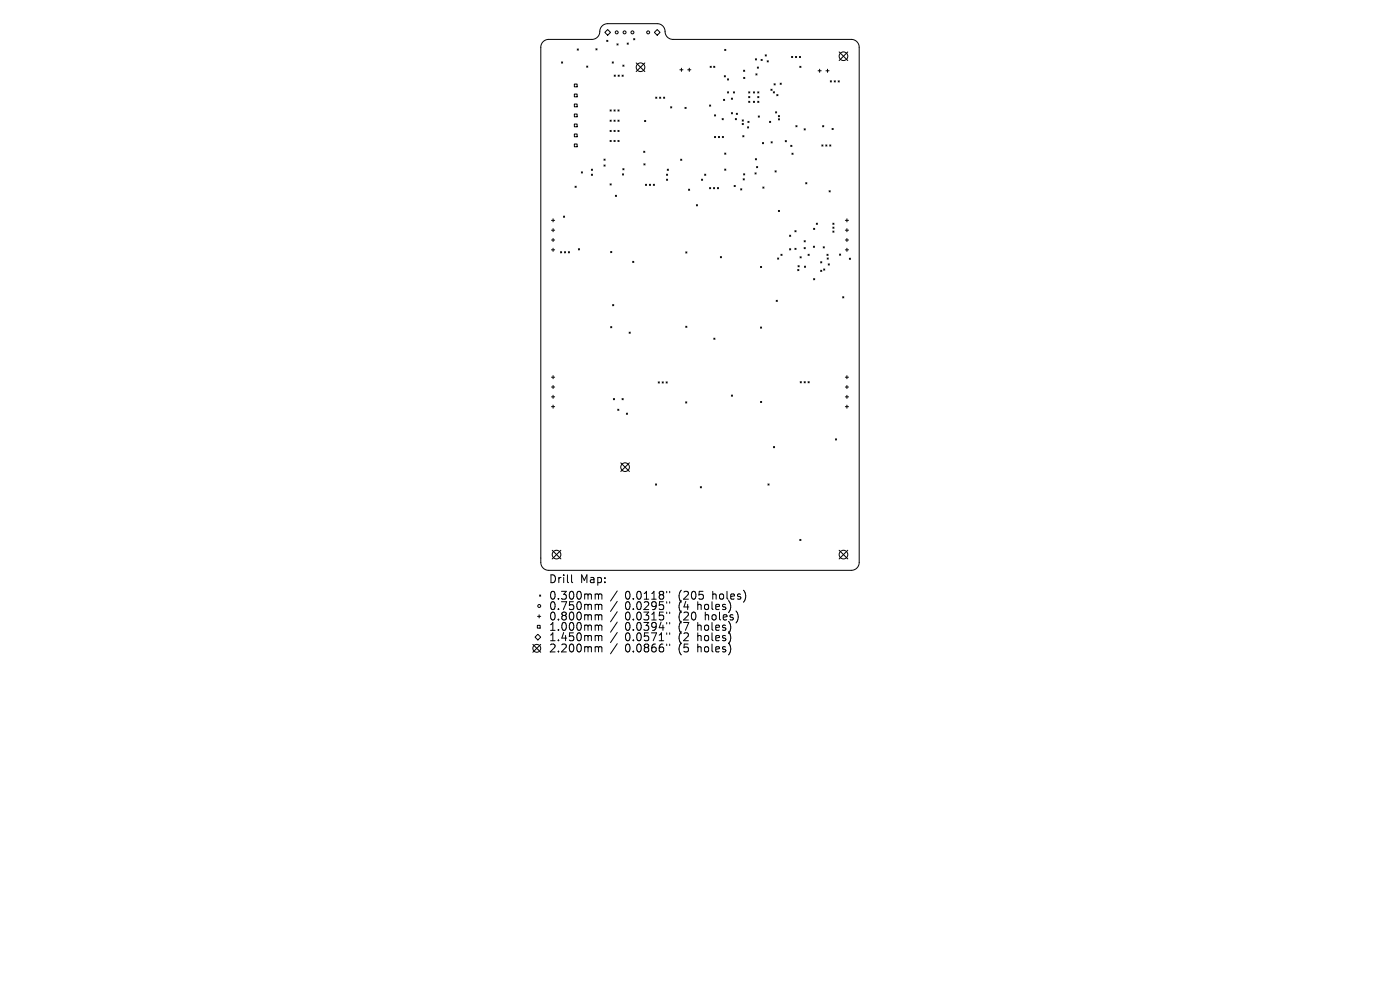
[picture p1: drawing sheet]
<svg xmlns="http://www.w3.org/2000/svg" width="297mm" height="210mm" viewBox="0 0 297 210" stroke-linecap="round" stroke-linejoin="round" font-family="sans-serif">
<defs><g id="words">
<g font-size="2.3">
<text x="116.4" y="123.9">Drill</text>
<text x="123.1" y="123.9">Map:</text>
<text x="116.4" y="127.4">0.300mm</text>
<text x="116.4" y="129.6">0.750mm</text>
<text x="116.4" y="131.8">0.800mm</text>
<text x="132.6" y="127.4">0.0118&quot;</text>
<text x="132.6" y="129.6">0.0295&quot;</text>
<text x="132.6" y="131.8">0.0315&quot;</text>
<text x="144.1" y="127.4">(205</text>
<text x="144.1" y="129.6">(4</text>
<text x="144.1" y="131.8">(20</text>
<text x="148.2" y="129.6">holes)</text>
<text x="149.8" y="131.8">holes)</text>
<text x="151.4" y="127.4">holes)</text>
<text x="116.4" y="134">1.000mm</text>
<text x="116.4" y="136.2">1.450mm</text>
<text x="132.6" y="134">0.0394&quot;</text>
<text x="132.6" y="136.2">0.0571&quot;</text>
<text x="144.1" y="134">(7</text>
<text x="144.1" y="136.2">(2</text>
<text x="148.2" y="134">holes)</text>
<text x="148.2" y="136.2">holes)</text>
<text x="116.4" y="138.6">2.200mm</text>
<text x="132.6" y="138.6">0.0866&quot;</text>
<text x="144.1" y="138.6">(5</text>
<text x="148.2" y="138.6">holes)</text>
</g>
</g></defs>
<g fill="none" stroke="#000" stroke-width=".21">
<path d="M115.2 8.8l1.1-.4h9.3a1.82 1.82 0 0 0 1.7-2.1l.5-.9 1-.4h10.6a1.82 1.82 0 0 1 1.7 2.1l.6 .9 1.1 .4h37.8a1.67 1.67 0 0 1 1.7 1.6v109.3a1.67 1.67 0 0 1-1.7 1.7h-64.2a1.67 1.67 0 0 1-1.7-1.7v-109.3l.1-.5zM119.1 13.1l.3 .3M119.4 13.1l-.3 .3M121.8 17.8h.6v.6h-.6zM121.8 20h.6v.5h-.6zM122.5 10.4l.2 .2M122.7 10.4l-.2 .2M124.5 14l.2 .3M124.7 14l-.2 .3M126.4 10.3l.3 .3M126.7 10.3l-.3 .3M128.3 6.9l.6-.6 .6 .6-.6 .6z"/>
<path d="M128.7 8.5l.3 .3M129 8.5l-.3 .3M129.9 13.1l.2 .3M130.1 13.1l-.2 .3M130.3 15.9l.2 .3M130.5 15.9l-.2 .3M130.9 9.3l.2 .3M131.1 9.3l-.2 .3M131.1 15.9l.3 .3M131.4 15.9l-.3 .3M132 15.9l.2 .3M132.1 13.8l.3 .3"/>
<path d="M132.2 15.9l-.2 .3M132.4 13.8l-.3 .3M133 9.1l.3 .3M133.3 9.1l-.3 .3M134.4 8.2l.3 .2M134.7 8.2l-.3 .2M135 13.3l1.8 1.9M136.8 13.3l-1.8 1.9M139.4 6.3l.6 .6-.6 .6-.6-.6zM144.2 14.8h.7M144.6 14.5v.6M145.9 14.8h.7"/>
<path d="M146.2 14.5v.6M150.6 14.1l.3 .2M150.9 14.1l-.3 .2M151.4 14.1l.3 .2M151.7 14.1l-.3 .2M153.7 16.1l.2 .2M153.7 10.5l.3 .2M153.9 16.1l-.2 .2M154 10.5l-.3 .2M154.3 16.7l.3 .3M154.3 19.5l.3 .2M154.6 16.7l-.3 .3"/>
<path d="M154.6 19.5l-.3 .2M155.6 19.5l.2 .2M155.8 19.5l-.2 .2M157.7 14.9l.3 .2M157.8 16.4l.2 .3M158 14.9l-.3 .2M158 16.4l-.2 .3M158.8 19.5l.3 .2M159.1 19.5l-.3 .2M159.8 19.5l.3 .2M160.1 19.5l-.3 .2M160.2 12.5l.3 .2"/>
<path d="M160.3 15.7l.3 .2M160.5 12.5l-.3 .2M160.6 15.7l-.3 .2M160.7 14.2l.2 .3M160.7 19.5l.3 .2M160.9 14.2l-.2 .3M161 19.5l-.3 .2M161.5 12.6l.2 .2M161.7 12.6l-.2 .2M162.3 11.6l.3 .3M162.6 11.6l-.3 .3M162.7 12.9l.3 .2"/>
<path d="M163 12.9l-.3 .2M163.5 18.9l.3 .3M163.8 18.9l-.3 .3M164 19.5l.3 .2M164.2 17.8l.3 .2M164.3 19.5l-.3 .2M164.5 17.8l-.3 .2M165.5 17.6l.2 .3M165.7 17.6l-.2 .3M167.9 12l.3 .2M168.2 12l-.3 .2M168.8 12l.2 .2"/>
<path d="M169 12l-.2 .2M169.6 12l.2 .2M169.7 14.1l.2 .2M169.8 12l-.2 .2M169.9 14.1l-.2 .2M173.5 15h.7M173.9 14.7v.6M175.2 15h.7M175.6 14.7v.6M176.1 17.1l.3 .3M176.4 17.1l-.3 .3M177 17.1l.2 .3"/>
<path d="M177.2 17.1l-.2 .3M177.8 17.1l.3 .3M178 11l1.9 1.8M178.1 17.1l-.3 .3M179.9 11l-1.9 1.8M121.8 22.1h.6v.6h-.6zM121.8 24.2h.6v.6h-.6zM121.8 26.3h.6v.6h-.6zM121.8 28.4h.6v.6h-.6zM121.8 30.5h.6v.6h-.6zM122 39.5l.2 .3M122.2 39.5l-.2 .3"/>
<path d="M123.3 36.5l.3 .2M123.6 36.5l-.3 .2M125.5 35.9l.2 .2M125.5 36.9l.2 .3M125.7 35.9l-.2 .2M125.7 36.9l-.2 .3M128.1 33.7l.3 .3M128.1 35l.3 .2M128.4 33.7l-.3 .3M128.4 35l-.3 .2M129.4 23.3l.3 .3M129.4 25.5l.3 .2"/>
<path d="M129.4 27.7l.3 .2M129.4 29.8l.3 .2M129.4 39l.3 .2M129.7 23.3l-.3 .3M129.7 25.5l-.3 .2M129.7 27.7l-.3 .2M129.7 29.8l-.3 .2M129.7 39l-.3 .2M130.3 23.3l.2 .3M130.3 25.5l.2 .2M130.3 27.7l.2 .2M130.3 29.8l.2 .2"/>
<path d="M130.5 23.3l-.2 .3M130.5 25.5l-.2 .2M130.5 27.7l-.2 .2M130.5 29.8l-.2 .2M131.1 23.3l.2 .3M131.1 25.5l.2 .2M131.1 27.7l.2 .2M131.1 29.8l.2 .2M131.3 23.3l-.2 .3M131.3 25.5l-.2 .2M131.3 27.7l-.2 .2M131.3 29.8l-.2 .2"/>
<path d="M132 36.9l.3 .2M132.1 35.8l.3 .2M132.3 36.9l-.3 .2M132.4 35.8l-.3 .2M136.6 32.1l.2 .2M136.6 34.7l.2 .3M136.7 25.5l.3 .3M136.8 32.1l-.2 .2M136.8 34.7l-.2 .3M136.9 39.1l.3 .2M137 25.5l-.3 .3M137.2 39.1l-.3 .2"/>
<path d="M137.8 39.1l.2 .2M138 39.1l-.2 .2M138.6 39.1l.2 .2M138.8 39.1l-.2 .2M139.1 20.6l.2 .3M139.3 20.6l-.2 .3M139.9 20.6l.3 .3M140.2 20.6l-.3 .3M140.8 20.6l.2 .3M141 20.6l-.2 .3M141.4 36.9l.2 .3M141.4 38l.2 .3"/>
<path d="M141.6 35.9l.2 .2M141.6 36.9l-.2 .3M141.6 38l-.2 .3M141.8 35.9l-.2 .2M142.3 22.6l.2 .3M142.5 22.6l-.2 .3M144.4 33.8l.2 .2M144.6 33.8l-.2 .2M145.3 22.8l.3 .2M145.6 22.8l-.3 .2M148.8 38l.3 .3M149.1 38l-.3 .3"/>
<path d="M149.5 36.9l.2 .3M149.7 36.9l-.2 .3M150.5 22.3l.3 .2M150.5 39.8l.3 .2M150.8 22.3l-.3 .2M150.8 39.8l-.3 .2M151.4 39.8l.2 .2M151.6 28.9l.2 .3M151.6 24.4l.2 .2M151.6 39.8l-.2 .2M151.8 24.4l-.2 .2M151.8 28.9l-.2 .3"/>
<path d="M152.2 39.8l.2 .2M152.4 28.9l.3 .3M152.4 39.8l-.2 .2M152.7 28.9l-.3 .3M153.2 25.2l.2 .2M153.2 28.9l.3 .3M153.4 25.2l-.2 .2M153.5 28.9l-.3 .3M153.5 21.1l.2 .2M153.7 21.1l-.2 .2M153.7 32.5l.3 .2M153.7 35.9l.3 .2"/>
<path d="M154 32.5l-.3 .2M154 35.9l-.3 .2M155.2 20.8l.2 .3M155.2 23.9l.2 .2M155.4 20.8l-.2 .3M155.4 23.9l-.2 .2M155.7 39.3l.3 .3M156 39.3l-.3 .3M156 25.2l.2 .2M156.2 24l.2 .3M156.2 25.2l-.2 .2M156.4 24l-.2 .3"/>
<path d="M157.5 26.2l.2 .2M157.5 25.4l.2 .3M157.6 28.8l.2 .2M157.7 37.9l.2 .3M157.7 26.2l-.2 .2M157.7 25.4l-.2 .3M157.7 36.9l.3 .2M157.8 28.8l-.2 .2M157.9 37.9l-.2 .3M158 36.9l-.3 .2M158.6 26.9l.2 .3M158.7 25.7l.2 .3"/>
<path d="M158.8 21.5l.3 .2M158.8 26.9l-.2 .3M158.8 20.5l.3 .2M158.9 25.7l-.2 .3M159.1 20.5l-.3 .2M159.1 21.5l-.3 .2M159.8 21.5l.3 .2M160.1 21.5l-.3 .2M160.2 36.7l.2 .2M160.2 33.7l.3 .2M160.4 36.7l-.2 .2M160.5 33.7l-.3 .2"/>
<path d="M160.5 35.3l.2 .3M160.7 35.3l-.2 .3M160.7 20.5l.3 .2M160.7 21.5l.3 .2M160.9 24.6l.2 .2M161 21.5l-.3 .2M161 20.5l-.3 .2M161.1 24.6l-.2 .2M161.7 30.2l.3 .3M161.8 39.7l.3 .2M162 30.2l-.3 .3M162.1 39.7l-.3 .2"/>
<path d="M163.2 25.7l.3 .3M163.5 25.7l-.3 .3M163.6 30.1l.2 .2M163.8 30.1l-.2 .2M164.4 36.2l.3 .3M164.5 23.7l.3 .3M164.7 36.2l-.3 .3M164.8 23.7l-.3 .3M164.8 20.1l.2 .2M165 20.1l-.2 .2M165.1 24.5l.3 .3M165.1 25.2l.3 .2"/>
<path d="M165.4 24.5l-.3 .3M165.4 25.2l-.3 .2M166.6 29.8l.2 .3M166.8 29.8l-.2 .3M167.8 30.8l.2 .3M168 30.8l-.2 .3M168 32.5l.3 .2M168.3 32.5l-.3 .2M168.8 26.7l.3 .2M169.1 26.7l-.3 .2M170.6 27.3l.2 .3M170.8 27.3l-.2 .3"/>
<path d="M170.9 38.7l.3 .3M171.2 38.7l-.3 .3M174.3 30.7l.3 .3M174.5 26.7l.3 .2M174.6 30.7l-.3 .3M174.8 26.7l-.3 .2M175.2 30.7l.2 .3M175.4 30.7l-.2 .3M176 30.7l.3 .3M176.3 30.7l-.3 .3M176.5 27.2l.3 .3M176.8 27.2l-.3 .3"/>
<path d="M117 46.7h.7M117 48.8h.7M117 50.9h.7M117 53h.7M117.3 46.4v.7M117.3 48.5v.7M117.3 50.6v.6M117.3 52.7v.6M118.9 53.4l.3 .2M119.2 53.4l-.3 .2M119.5 45.8l.3 .3M119.7 53.4l.3 .2"/>
<path d="M119.8 45.8l-.3 .3M120 53.4l-.3 .2M120.6 53.4l.2 .2M120.8 53.4l-.2 .2M122.7 52.8l.3 .2M123 52.8l-.3 .2M129.5 53.3l.3 .3M129.8 53.3l-.3 .3M130.5 41.4l.3 .3M130.8 41.4l-.3 .3M134.2 55.4l.3 .3M134.5 55.4l-.3 .3"/>
<path d="M145.5 53.4l.2 .3M145.7 53.4l-.2 .3M146.1 40.1l.2 .3M146.3 40.1l-.2 .3M147.7 43.4l.3 .3M148 43.4l-.3 .3M152.8 54.4l.3 .3M153.1 54.4l-.3 .3M157.1 40.1l.3 .2M157.4 40.1l-.3 .2M161.3 56.5l.3 .3M161.6 56.5l-.3 .3"/>
<path d="M165 54.7l.2 .3M165.1 44.6l.3 .3M165.2 54.7l-.2 .3M165.4 44.6l-.3 .3M165.7 53.9l.2 .3M165.9 53.9l-.2 .3M167.5 49.9l.3 .2M167.5 52.8l.3 .2M167.8 49.9l-.3 .2M167.8 52.8l-.3 .2M168.6 48.9l.3 .3M168.6 52.7l.3 .2"/>
<path d="M168.9 48.9l-.3 .3M168.9 52.7l-.3 .2M169.2 57.2l.3 .2M169.3 56.4l.2 .2M169.5 57.2l-.3 .2M169.5 56.4l-.2 .2M169.7 54.5l.3 .2M170 54.5l-.3 .2M170.6 51.1l.2 .2M170.6 52.5l.2 .3M170.7 56.5l.2 .2M170.8 51.1l-.2 .2"/>
<path d="M170.8 52.5l-.2 .3M170.9 56.5l-.2 .2M171.4 53.9l.3 .3M171.7 53.9l-.3 .3M172.5 52.2l.3 .3M172.6 48.4l.2 .3M172.6 59.1l.2 .3M172.8 52.2l-.3 .3M172.8 48.4l-.2 .3M172.8 59.1l-.2 .3M173.2 47.3l.2 .3M173.4 47.3l-.2 .3"/>
<path d="M174.1 55.5l.2 .3M174.1 57.3l.2 .3M174.3 55.5l-.2 .3M174.3 57.3l-.2 .3M174.6 52.3l.3 .3M174.7 57.1l.3 .2M174.9 52.3l-.3 .3M175 57.1l-.3 .2M175.4 53.9l.3 .3M175.5 54.7l.2 .3M175.7 53.9l-.3 .3M175.7 56l.2 .2"/>
<path d="M175.7 54.7l-.2 .3M175.9 40.5l.2 .2M175.9 56l-.2 .2M176.1 40.5l-.2 .2M176.7 47.3l.2 .3M176.7 48.2l.2 .2M176.7 49l.2 .3M176.9 47.3l-.2 .3M176.9 48.2l-.2 .2M176.9 49l-.2 .3M178.1 53.9l.2 .2M178.3 53.9l-.2 .2"/>
<path d="M179.3 46.7h.7M179.3 48.8h.7M179.3 50.9h.7M179.3 53h.7M179.7 46.4v.7M179.7 48.5v.7M179.7 50.6v.6M179.7 52.7v.6M180.2 54.8l.2 .2M180.4 54.8l-.2 .2M117.3 79.7v.6M129.5 69.3l.3 .2"/>
<path d="M129.8 69.3l-.3 .2M130 64.6l.2 .3M130.2 64.6l-.2 .3M133.5 70.5l.2 .2M133.7 70.5l-.2 .2M145.5 69.2l.2 .3M145.7 69.2l-.2 .3M151.4 71.7l.3 .3M151.7 71.7l-.3 .3M161.3 69.4l.3 .2M161.6 69.4l-.3 .2M164.7 63.7l.2 .2"/>
<path d="M164.9 63.7l-.2 .2M178.8 62.9l.2 .3M179 62.9l-.2 .3M179.7 79.7v.6M117 80h.7M117 82.1h.7M117 84.2h.7M117 86.3h.7M117.3 81.8v.6M117.3 83.8v.7M117.3 85.9v.7M130.1 84.6l.3 .2"/>
<path d="M130.4 84.6l-.3 .2M131 86.8l.3 .3M131.3 86.8l-.3 .3M131.7 98.2l1.8 1.8M132 84.6l.2 .2M132.2 84.6l-.2 .2M132.9 87.6l.2 .3M133.1 87.6l-.2 .3M133.5 98.2l-1.8 1.8M139.6 81l.3 .3M139.9 81l-.3 .3M140.5 81l.2 .3"/>
<path d="M140.7 81l-.2 .3M141.3 81l.3 .3M141.6 81l-.3 .3M145.4 85.2l.3 .3M145.7 85.2l-.3 .3M155.2 83.8l.2 .2M155.4 83.8l-.2 .2M161.3 85.1l.3 .3M161.6 85.1l-.3 .3M164.1 94.7l.2 .3M164.3 94.7l-.2 .3M169.8 81l.2 .2"/>
<path d="M170 81l-.2 .2M170.6 81l.2 .2M170.8 81l-.2 .2M171.4 81l.3 .2M171.7 81l-.3 .2M177.2 93.1l.3 .2M177.5 93.1l-.3 .2M179.3 80h.7M179.3 82.1h.7M179.3 84.2h.7M179.3 86.3h.7M179.7 81.8v.6"/>
<path d="M179.7 83.8v.7M179.7 85.9v.7M117.1 116.7l1.9 1.9M119 116.7l-1.9 1.9M139.1 102.7l.2 .2M139.3 102.7l-.2 .2M148.6 103.2l.2 .3M148.8 103.2l-.2 .3M162.9 102.7l.3 .2M163.2 102.7l-.3 .2M169.7 114.4l.2 .3M169.9 114.4l-.2 .3"/>
<path d="M178 116.7l1.9 1.9M179.9 116.7l-1.9 1.9M113 136.7l1.7 1.7M113.5 135.2l.6-.7 .6 .7-.6 .6zM114 132.7h.6v.5h-.6zM114 130.7h.7M114.4 130.4v.7M114.5 126.2l.2 .3M114.7 126.2l-.2 .3M114.7 136.7l-1.7 1.7M121.3 121.9v1.5l.2 .2M126.5 126h.2l.3 .2"/>
<path d="M126.5 128.2h.2l.3 .2M126.5 130.4h.2l.3 .2M126.5 132.6l.4 .1 .1 .1M126.5 134.8l.4 .1 .1 .1M126.5 137.2h.2l.3 .2M127 126.2l.2-.2 .4 .1 .1 1M127 126.2v.9M127 128.4v.9M127 130.6v.9M127 132.8v.9M127 135v.9M127 137.4v.9"/>
<path d="M127 128.4l.2-.2 .4 .1 .1 1M127 130.6l.2-.2 .4 .1 .1 1M127 132.8l.2-.2 .4 .1 .1 1M127 135l.2-.2 .4 .1 .1 1M127 137.4l.2-.2 .4 .1 .1 1M130.9 125.4l-1.4 2.1M130.9 127.6l-1.4 2.1M130.9 129.8l-1.4 2.1M130.9 132l-1.4 2.1M130.9 134.2l-1.4 2.1M130.9 136.5l-1.4 2.2M141.4 125.4v.4"/>
<path d="M141.4 127.6v.4M141.4 129.8v.4M141.4 132v.4M141.4 134.2v.4M141.4 136.6v.3M142.1 125.4v.4M142.1 127.6v.4M142.1 129.8v.4M142.1 132v.4M142.1 134.2v.4M142.1 136.6v.3"/>
<circle cx="130.8" cy="6.9" r=".31"/>
<circle cx="132.5" cy="6.9" r=".31"/>
<circle cx="134.2" cy="6.9" r=".31"/>
<circle cx="135.9" cy="14.3" r=".92"/>
<circle cx="137.5" cy="6.9" r=".31"/>
<circle cx="178.9" cy="11.9" r=".92"/>
<circle cx="132.6" cy="99.1" r=".92"/>
<circle cx="118.1" cy="117.6" r=".92"/>
<circle cx="178.9" cy="117.6" r=".92"/>
<circle cx="113.9" cy="137.5" r=".83"/>
<circle cx="114.4" cy="128.5" r=".31"/>
</g>
<use href="#words"/>
</svg>
